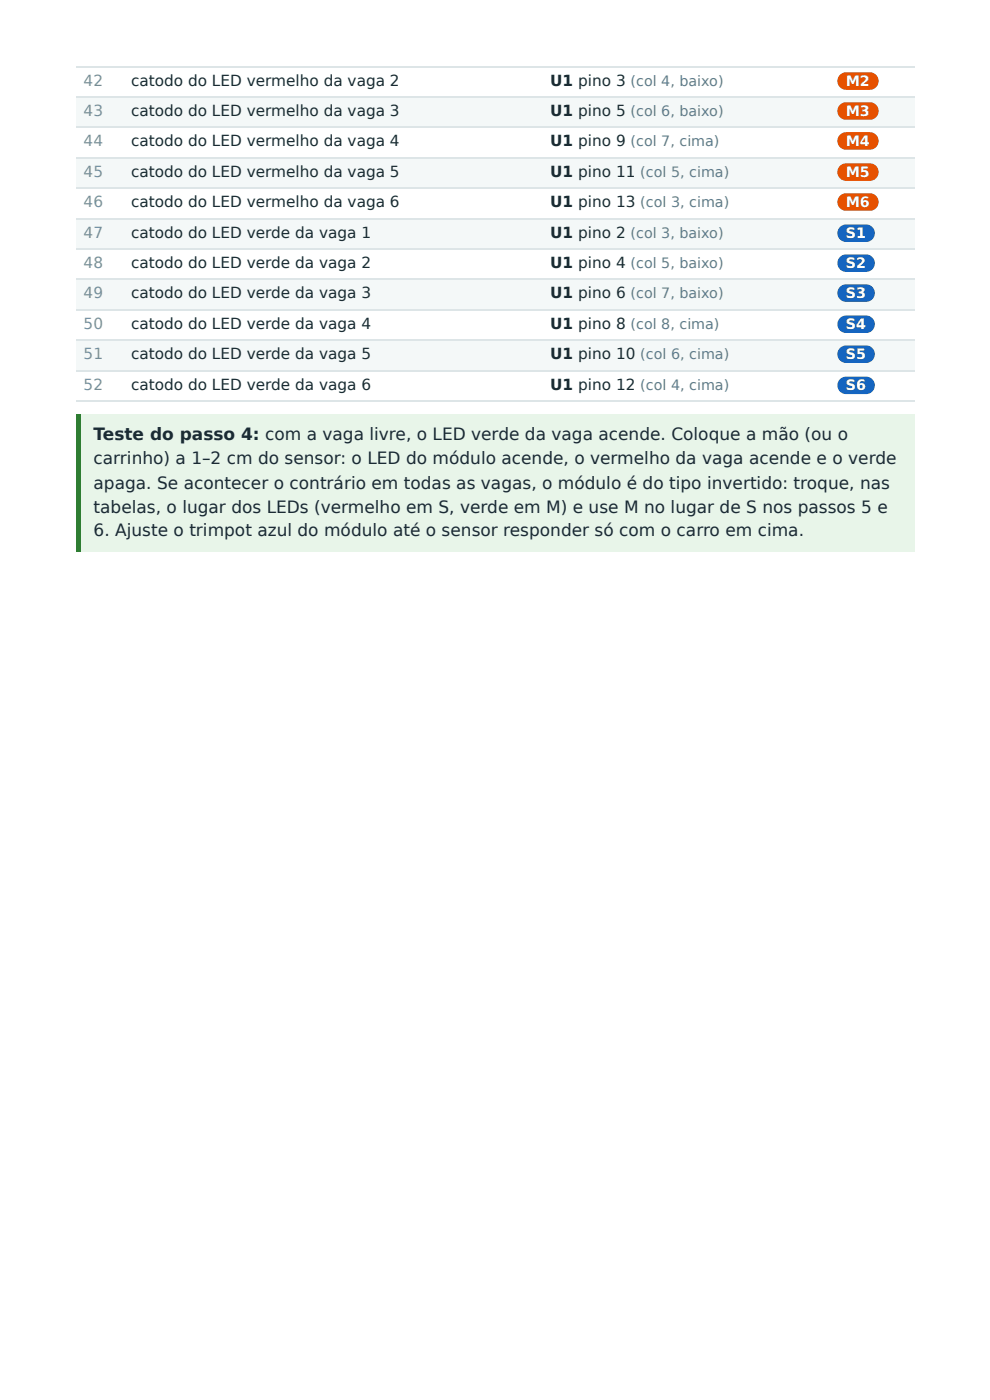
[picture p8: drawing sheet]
<svg xmlns="http://www.w3.org/2000/svg" width="210mm" height="297mm" viewBox="0 0 210 297" stroke-linecap="round" stroke-linejoin="round" font-family="sans-serif">
<defs><g id="words">
<g font-size="3.6" fill="#1a2b33">
<text x="19.8" y="93.4">Teste do passo 4: com a vaga livre, o LED verde da vaga acende. Coloque a mão (ou o</text>
<text x="19.8" y="98.4">carrinho) a 1–2 cm do sensor: o LED do módulo acende, o vermelho da vaga acende e o verde</text>
<text x="19.8" y="103.7">apaga. Se acontecer o contrário em todas as vagas, o módulo é do tipo invertido: troque, nas</text>
<text x="19.8" y="108.7">tabelas, o lugar dos LEDs (vermelho em S, verde em M) e use M no lugar de S nos passos 5 e</text>
<text x="19.8" y="113.8">6. Ajuste o trimpot azul do módulo até o sensor responder só com o carro em cima.</text>
</g>
<g font-size="3.2" fill="#78909c">
<text x="17.7" y="18.3">42</text>
<text x="17.7" y="24.6">43</text>
<text x="17.7" y="31">44</text>
<text x="17.7" y="37.6">45</text>
<text x="17.7" y="43.9">46</text>
<text x="17.7" y="50.5">47</text>
<text x="17.7" y="56.9">48</text>
<text x="17.7" y="63.2">49</text>
<text x="17.7" y="69.9">50</text>
<text x="17.7" y="76.2">51</text>
<text x="17.7" y="82.8">52</text>
</g>
<g font-size="3.2" fill="#1a2b33">
<text x="27.8" y="18.3">catodo do LED vermelho da vaga 2</text>
<text x="116.7" y="18.3">U1 pino 3 (col 4, baixo)</text>
<text x="27.8" y="24.6">catodo do LED vermelho da vaga 3</text>
<text x="116.7" y="24.6">U1 pino 5 (col 6, baixo)</text>
<text x="27.8" y="31">catodo do LED vermelho da vaga 4</text>
<text x="116.7" y="31">U1 pino 9 (col 7, cima)</text>
<text x="27.8" y="37.6">catodo do LED vermelho da vaga 5</text>
<text x="116.7" y="37.6">U1 pino 11 (col 5, cima)</text>
<text x="27.8" y="43.9">catodo do LED vermelho da vaga 6</text>
<text x="116.7" y="43.9">U1 pino 13 (col 3, cima)</text>
<text x="27.8" y="50.5">catodo do LED verde da vaga 1</text>
<text x="116.7" y="50.5">U1 pino 2 (col 3, baixo)</text>
<text x="27.8" y="56.9">catodo do LED verde da vaga 2</text>
<text x="116.7" y="56.9">U1 pino 4 (col 5, baixo)</text>
<text x="27.8" y="63.2">catodo do LED verde da vaga 3</text>
<text x="116.7" y="63.2">U1 pino 6 (col 7, baixo)</text>
<text x="27.8" y="69.9">catodo do LED verde da vaga 4</text>
<text x="116.7" y="69.9">U1 pino 8 (col 8, cima)</text>
<text x="27.8" y="76.2">catodo do LED verde da vaga 5</text>
<text x="116.7" y="76.2">U1 pino 10 (col 6, cima)</text>
<text x="27.8" y="82.8">catodo do LED verde da vaga 6</text>
<text x="116.7" y="82.8">U1 pino 12 (col 4, cima)</text>
</g>
<g font-size="3" fill="#fff">
<text x="179.3" y="18.3">M2</text>
<text x="179.3" y="24.6">M3</text>
<text x="179.3" y="31">M4</text>
<text x="179.3" y="37.6">M5</text>
<text x="179.3" y="43.9">M6</text>
<text x="179.3" y="50.5">S1</text>
<text x="179.3" y="56.9">S2</text>
<text x="179.3" y="63.2">S3</text>
<text x="179.3" y="69.9">S4</text>
<text x="179.3" y="76.2">S5</text>
<text x="179.3" y="82.8">S6</text>
</g>
</g></defs>
<g fill="#f4f8f8">
<path d="M16.1 20.4h10.1v6.6h-10.1z"/>
<path d="M26.2 20.4h88.9v6.6h-88.9z"/>
<path d="M115.1 20.4h60.8v6.6h-60.8z"/>
<path d="M175.9 20.4h18v6.6h-18z"/>
<path d="M16.1 33.3h10.1v6.7h-10.1z"/>
<path d="M26.2 33.3h88.9v6.7h-88.9z"/>
<path d="M115.1 33.3h60.8v6.7h-60.8z"/>
<path d="M175.9 33.3h18v6.7h-18z"/>
<path d="M16.1 46.3h10.1v6.4h-10.1z"/>
<path d="M26.2 46.3h88.9v6.4h-88.9z"/>
<path d="M115.1 46.3h60.8v6.4h-60.8z"/>
<path d="M175.9 46.3h18v6.4h-18z"/>
<path d="M16.1 59.3h10.1v6.3h-10.1z"/>
<path d="M26.2 59.3h88.9v6.3h-88.9z"/>
<path d="M115.1 59.3h60.8v6.3h-60.8z"/>
<path d="M175.9 59.3h18v6.3h-18z"/>
<path d="M16.1 72.2h10.1v6.4h-10.1z"/>
<path d="M26.2 72.2h88.9v6.4h-88.9z"/>
<path d="M115.1 72.2h60.8v6.4h-60.8z"/>
<path d="M175.9 72.2h18v6.4h-18z"/>
</g>
<path d="M16.1 14.2h177.8M16.1 20.5h177.8M16.1 26.9h177.8M16.1 33.5h177.8M16.1 39.8h177.8M16.1 46.4h177.8M16.1 52.8h177.8M16.1 59.1h177.8M16.1 65.7h177.8M16.1 72.1h177.8M16.1 78.7h177.8M16.1 85.1h177.8" fill="none" stroke="#dde5e7" stroke-width=".26"/>
<path d="M16.1 87.8h177.8v29.1h-177.8z" fill="#e8f5e9"/>
<path d="M16.1 87.8h1.1v29.1h-1.1z" fill="#2e7d32"/>
<g fill="#e65100">
<path d="M178.1 15.9l.4-.3 .7-.2 5.2-.1a1.85 1.85 0 0 1 1.9 1.9 1.85 1.85 0 0 1-1.9 1.9h-5a1.85 1.85 0 0 1-1.7-1.2 1.85 1.85 0 0 1 .4-2z"/>
<path d="M178.1 22.2l.4-.3 .7-.2h5.2a1.85 1.85 0 0 1 1.9 1.8 1.85 1.85 0 0 1-1.9 1.9h-5a1.85 1.85 0 0 1-1.7-1.1 1.85 1.85 0 0 1 .4-2.1z"/>
<path d="M178.1 28.6l.6-.4 .5-.1 5.2-.1a1.85 1.85 0 0 1 1.9 1.9 1.85 1.85 0 0 1-1.9 1.9h-5a1.85 1.85 0 0 1-1.7-1.2 1.85 1.85 0 0 1 .4-2z"/>
<path d="M178.1 35.2l.6-.4 .5-.1h5.2a1.85 1.85 0 0 1 1.9 1.8 1.85 1.85 0 0 1-1.9 1.9h-5a1.85 1.85 0 0 1-1.7-1.2 1.85 1.85 0 0 1 .4-2z"/>
<path d="M178.1 41.6l.4-.4 .7-.2h5.2a1.85 1.85 0 0 1 1.9 1.9 1.85 1.85 0 0 1-1.9 1.8h-5a1.85 1.85 0 0 1-1.7-1.1 1.85 1.85 0 0 1 .4-2z"/>
</g>
<g fill="#1565c0">
<path d="M178.1 48.2l.6-.4 .5-.2h4.4a1.85 1.85 0 0 1 1.9 1.9 1.85 1.85 0 0 1-1.9 1.8h-4.2a1.85 1.85 0 0 1-1.7-1.1 1.85 1.85 0 0 1 .4-2z"/>
<path d="M178.1 54.5l.6-.4 .5-.1h4.4a1.85 1.85 0 0 1 1.9 1.8 1.85 1.85 0 0 1-1.9 1.9h-4.2a1.85 1.85 0 0 1-1.7-1.2 1.85 1.85 0 0 1 .4-2z"/>
<path d="M178.1 60.9l.4-.4 .7-.2h4.4a1.85 1.85 0 0 1 1.9 1.9 1.85 1.85 0 0 1-1.9 1.8h-4.2a1.85 1.85 0 0 1-1.7-1.1 1.85 1.85 0 0 1 .4-2z"/>
<path d="M178.1 67.5l.4-.3 .7-.3h4.4a1.85 1.85 0 0 1 1.9 1.9 1.85 1.85 0 0 1-1.9 1.8h-4.2a1.85 1.85 0 0 1-1.7-1.1 1.85 1.85 0 0 1 .4-2z"/>
<path d="M178.1 73.8l.4-.3 .7-.2h4.4a1.85 1.85 0 0 1 1.9 1.8 1.85 1.85 0 0 1-1.9 1.9h-4.2a1.85 1.85 0 0 1-1.7-1.1 1.85 1.85 0 0 1 .4-2.1z"/>
<path d="M178.1 80.4l.4-.3 .7-.2h4.4a1.85 1.85 0 0 1 1.9 1.9 1.85 1.85 0 0 1-1.9 1.8h-4.2a1.85 1.85 0 0 1-1.7-1.1 1.85 1.85 0 0 1 .4-2.1z"/>
</g>
<use href="#words"/>
</svg>
